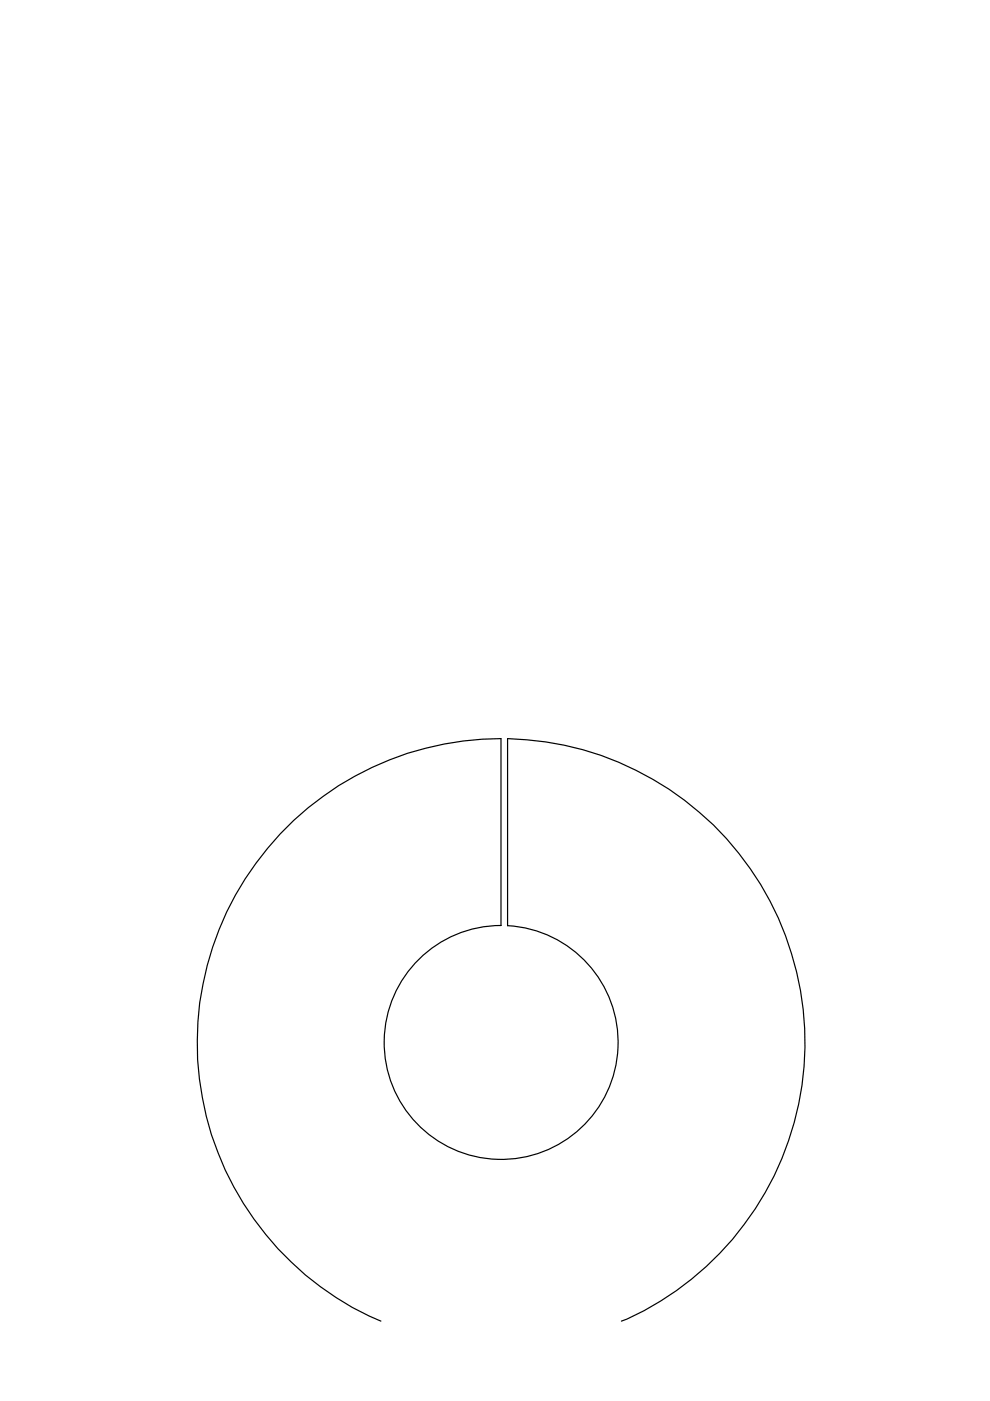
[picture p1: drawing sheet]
<svg xmlns="http://www.w3.org/2000/svg" width="210mm" height="297mm" viewBox="0 0 210 297" stroke-linecap="round" stroke-linejoin="round" font-family="sans-serif">
<!-- layer: 0 -->
<path d="M106.2 196.2v-39.6a64.4 64.4 0 0 0-63 51.4 64.4 64.4 0 0 0 37.6 72.1M106.3 196.2a24.8 24.8 0 0 0-21.8 36.8 24.8 24.8 0 0 0 42.7 1.2 24.8 24.8 0 0 0-19.5-37.9M107.6 196.3v-39.7a64.4 64.4 0 0 1 61.9 52 64.4 64.4 0 0 1-37.8 71.5" fill="none" stroke="#000" stroke-width=".25"/>
</svg>
